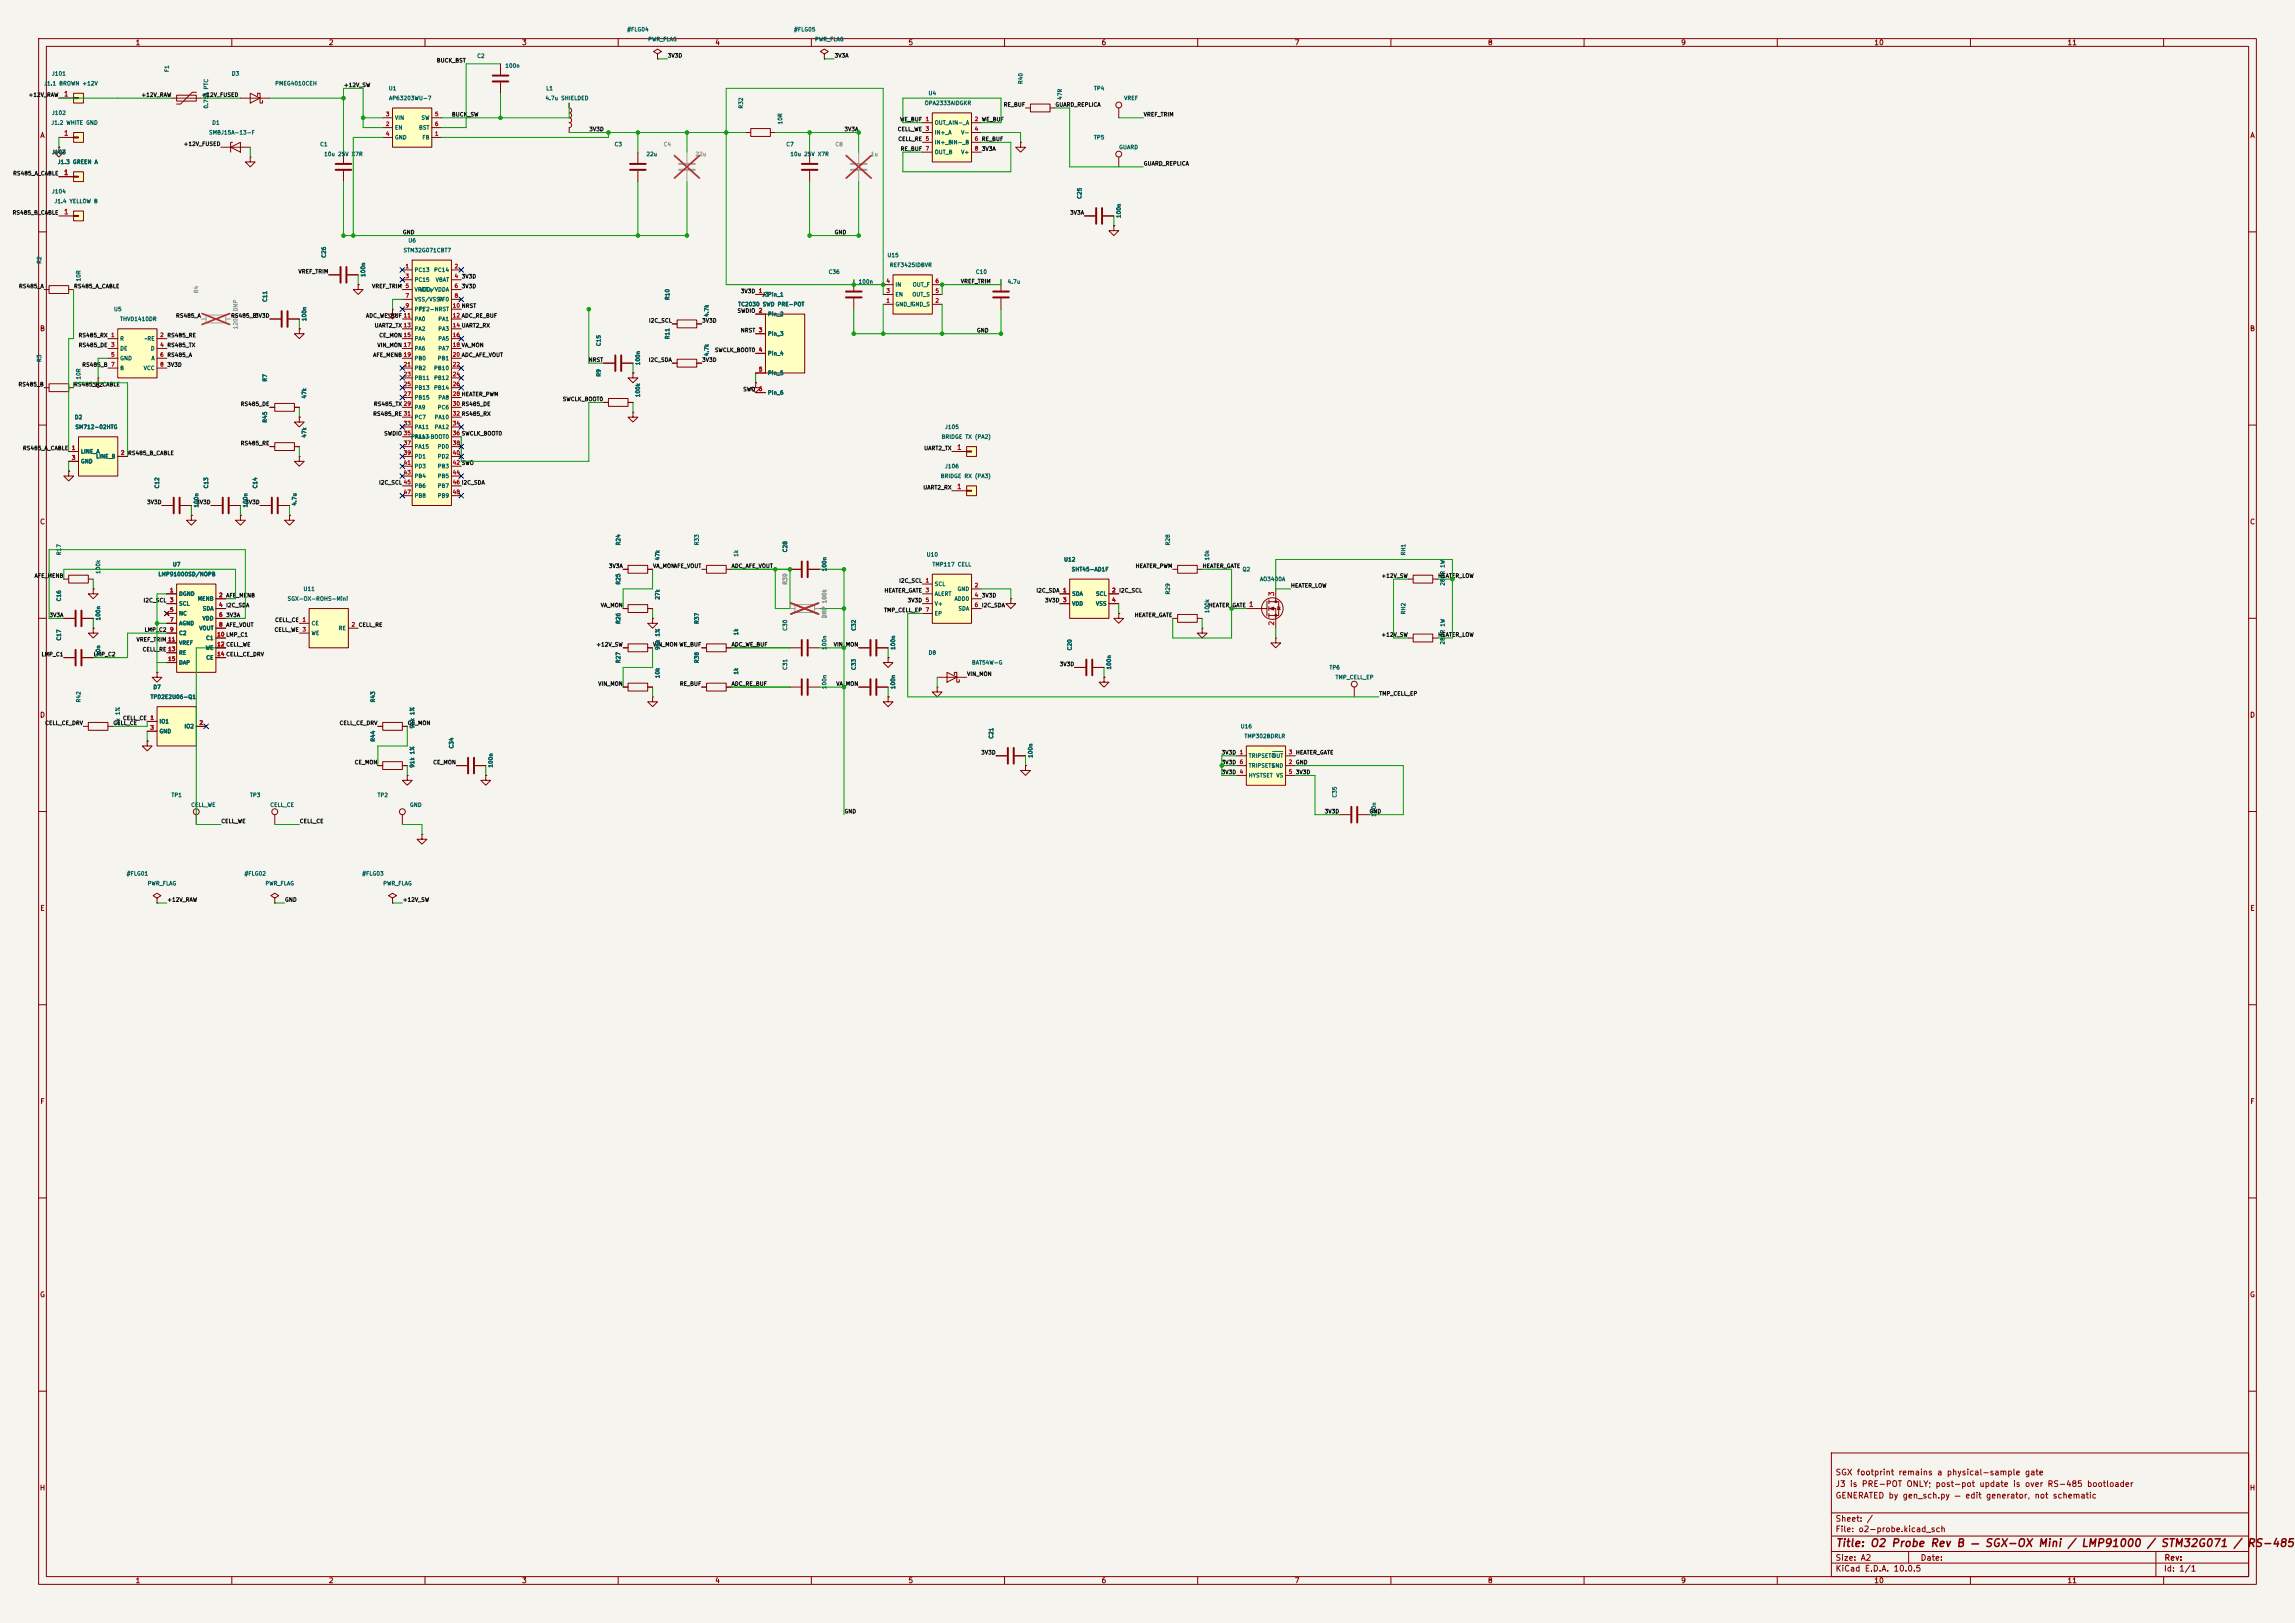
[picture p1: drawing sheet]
<svg xmlns="http://www.w3.org/2000/svg" width="594mm" height="420mm" viewBox="0 0 594 420" stroke-linecap="round" stroke-linejoin="round" font-family="sans-serif">
<defs><g id="words">
<text font-size="2" fill="#840000" x="475" y="400.8">Title: O2 Probe Rev B — SGX-OX Mini / LMP91000 / STM32G071 / RS-485</text>
<g font-size="1.5" fill="#840000">
<text x="475" y="382.1">SGX footprint remains a physical-sample gate</text>
<text x="475" y="388.1">GENERATED by gen_sch.py — edit generator, not schematic</text>
<text x="475" y="385.1">J3 is PRE-POT ONLY; post-pot update is over RS-485 bootloader</text>
<text x="475" y="394.1">Sheet: /</text>
<text x="475" y="396.8">File: o2-probe.kicad_sch</text>
<text x="475" y="407">KiCad E.D.A. 10.0.5</text>
<text x="475" y="404.2">Size: A2</text>
<text x="497" y="404.2">Date:</text>
<text x="560" y="407">Id: 1/1</text>
<text x="560.1" y="404.2">Rev:</text>
</g>
<g font-size="1.3" fill="#840000">
<text x="35" y="12">1</text>
<text x="85" y="12">2</text>
<text x="135" y="12">3</text>
<text x="185" y="12">4</text>
<text x="235" y="12">5</text>
<text x="285" y="12">6</text>
<text x="335" y="12">7</text>
<text x="385" y="12">8</text>
<text x="435" y="12">9</text>
<text x="485" y="12">10</text>
<text x="535" y="12">11</text>
<text x="10.3" y="36">A</text>
<text x="582.3" y="36">A</text>
<text x="10.2" y="86">B</text>
<text x="582.2" y="86">B</text>
<text x="10.2" y="136">C</text>
<text x="582.2" y="136">C</text>
<text x="10.2" y="186">D</text>
<text x="582.2" y="186">D</text>
<text x="10.3" y="236">E</text>
<text x="582.3" y="236">E</text>
<text x="10.3" y="286">F</text>
<text x="582.3" y="286">F</text>
<text x="10.2" y="336">G</text>
<text x="582.2" y="336">G</text>
<text x="10.2" y="386">H</text>
<text x="582.2" y="386">H</text>
<text x="35" y="410">1</text>
<text x="85" y="410">2</text>
<text x="135" y="410">3</text>
<text x="185" y="410">4</text>
<text x="235" y="410">5</text>
<text x="285" y="410">6</text>
<text x="335" y="410">7</text>
<text x="385" y="410">8</text>
<text x="435" y="410">9</text>
<text x="485" y="410">10</text>
<text x="535" y="410">11</text>
</g>
<g font-size="1.3" fill="#a90000">
<text x="16.4" y="25.3">1</text>
<text x="16.4" y="35.4">1</text>
<text x="16.4" y="45.6">1</text>
<text x="16.4" y="55.7">1</text>
<text x="247.6" y="116.7">1</text>
<text x="247.6" y="126.9">1</text>
<text x="330.1" y="154.4" transform="rotate(-90 330.1 154.4)">3</text>
<text x="323.1" y="157.3">1</text>
<text x="330.1" y="162" transform="rotate(-90 330.1 162)">2</text>
</g>
<g font-size="1" fill="#006464">
<text x="162.2" y="8.4">#FLG04</text>
<text x="167.6" y="10.9">PWR_FLAG</text>
<text x="205.4" y="8.4">#FLG05</text>
<text x="210.8" y="10.9">PWR_FLAG</text>
<text x="123.4" y="15.2">C2</text>
<text x="130.7" y="17.8">100n</text>
<text x="11.3" y="22.3">J1.1 BROWN +12V</text>
<text x="13.3" y="19.8">J101</text>
<text x="43.9" y="18.8" transform="rotate(-90 43.9 18.8)">F1</text>
<text x="59.9" y="19.8">D3</text>
<text x="71.1" y="22.3">PMEG4010CEH</text>
<text x="100.5" y="23.6">U1</text>
<text x="141.3" y="23.6">L1</text>
<text x="264.9" y="21.9" transform="rotate(-90 264.9 21.9)">R40</text>
<text x="283" y="23.6">TP4</text>
<text x="13.3" y="30">J102</text>
<text x="54.1" y="28.2" transform="rotate(-90 54.1 28.2)">0.75A PTC</text>
<text x="100.6" y="26.2">AP63203WU-7</text>
<text x="141.1" y="26.2">4.7u SHIELDED</text>
<text x="192.5" y="28.2" transform="rotate(-90 192.5 28.2)">R32</text>
<text x="239.2" y="27.4">OPA2333AIDGKR</text>
<text x="240.2" y="24.9">U4</text>
<text x="275.1" y="26" transform="rotate(-90 275.1 26)">47R</text>
<text x="290.8" y="26.2">VREF</text>
<text x="13.2" y="32.5">J1.2 WHITE GND</text>
<text x="54" y="35">SMBJ15A-13-F</text>
<text x="54.8" y="32.5">D1</text>
<text x="102.1" y="33.8">EN</text>
<text x="102.1" y="31.2">VIN</text>
<text x="108.3" y="33.8">BST</text>
<text x="109" y="31.2">SW</text>
<text x="202.7" y="32.3" transform="rotate(-90 202.7 32.3)">10R</text>
<text x="241.8" y="32.5">OUT_AIN-_A</text>
<text x="241.8" y="35">IN+_A</text>
<text x="248.7" y="35">V-</text>
<text x="13.3" y="40.1">J103</text>
<text x="82.7" y="38.1">C1</text>
<text x="83.8" y="40.6">10u 25V X7R</text>
<text x="102.1" y="36.3">GND</text>
<text x="109.2" y="36.3">FB</text>
<text x="158.9" y="38.1">C3</text>
<text x="167.2" y="40.6">22u</text>
<text x="203.4" y="38.1">C7</text>
<text x="204.4" y="40.6">10u 25V X7R</text>
<text x="241.8" y="37.6">IN+_BIN-_B</text>
<text x="241.8" y="40.1">OUT_B</text>
<text x="248.7" y="40.1">V+</text>
<text x="283" y="36.3">TP5</text>
<text x="289.5" y="38.9">GUARD</text>
<text x="14.8" y="42.7">J1.3 GREEN A</text>
<text x="13.3" y="50.3">J104</text>
<text x="14" y="52.8">J1.4 YELLOW B</text>
<text x="280.2" y="51.6" transform="rotate(-90 280.2 51.6)">C25</text>
<text x="290.3" y="56.5" transform="rotate(-90 290.3 56.5)">100n</text>
<text x="104.3" y="65.5">STM32G071CBT7</text>
<text x="105.6" y="63">U6</text>
<text x="10.9" y="68.4" transform="rotate(-90 10.9 68.4)">R2</text>
<text x="84.6" y="66.8" transform="rotate(-90 84.6 66.8)">C26</text>
<text x="94.7" y="71.8" transform="rotate(-90 94.7 71.8)">100n</text>
<text x="107.2" y="70.6">PC13</text>
<text x="112.2" y="70.6">PC14</text>
<text x="214.3" y="71.1">C36</text>
<text x="229.6" y="66.8">U15</text>
<text x="230.2" y="69.3">REF3425IDBVR</text>
<text x="252.4" y="71.1">C10</text>
<text x="21.1" y="72.9" transform="rotate(-90 21.1 72.9)">10R</text>
<text x="107.2" y="73.1">PC15</text>
<text x="107.2" y="75.7">VREF+</text>
<text x="108.5" y="75.7">VDD/VDDA</text>
<text x="112.7" y="73.1">VBAT</text>
<text x="173.5" y="77.8" transform="rotate(-90 173.5 77.8)">R10</text>
<text x="197.2" y="77">J3Pin_1</text>
<text x="222.1" y="73.7">100n</text>
<text x="231.6" y="77">EN</text>
<text x="231.6" y="74.4">IN</text>
<text x="236" y="77">OUT_S</text>
<text x="236.1" y="74.4">OUT_F</text>
<text x="260.7" y="73.7">4.7u</text>
<text x="29.4" y="80.8">U5</text>
<text x="31" y="83.3">THVD1410DR</text>
<text x="69.3" y="78.3" transform="rotate(-90 69.3 78.3)">C11</text>
<text x="79.5" y="83.2" transform="rotate(-90 79.5 83.2)">100n</text>
<text x="107.2" y="78.2">VSS/VSSA</text>
<text x="107.2" y="80.8">PF1</text>
<text x="107.2" y="83.3">PA0</text>
<text x="108.3" y="80.8">PF2-NRST</text>
<text x="113.3" y="78.2">PF0</text>
<text x="113.3" y="83.3">PA1</text>
<text x="183.6" y="82.1" transform="rotate(-90 183.6 82.1)">4.7k</text>
<text x="190.9" y="79.5">TC2030 SWD PRE-POT</text>
<text x="198.6" y="82">Pin_2</text>
<text x="231.6" y="79.5">GND_F</text>
<text x="235.8" y="79.5">GND_S</text>
<text x="31" y="88.4">R</text>
<text x="37.3" y="88.4">~RE</text>
<text x="107.2" y="85.8">PA2</text>
<text x="107.2" y="88.4">PA4</text>
<text x="113.3" y="85.8">PA3</text>
<text x="113.3" y="88.4">PA5</text>
<text x="155.7" y="89.7" transform="rotate(-90 155.7 89.7)">C15</text>
<text x="173.5" y="87.9" transform="rotate(-90 173.5 87.9)">R11</text>
<text x="198.6" y="87.1">Pin_3</text>
<text x="10.9" y="93.8" transform="rotate(-90 10.9 93.8)">R3</text>
<text x="31" y="90.9">DE</text>
<text x="31" y="93.5">GND</text>
<text x="38.9" y="90.9">D</text>
<text x="39.1" y="93.5">A</text>
<text x="107.2" y="90.9">PA6</text>
<text x="107.2" y="93.5">PB0</text>
<text x="113.2" y="93.5">PB1</text>
<text x="113.3" y="90.9">PA7</text>
<text x="165.9" y="94.6" transform="rotate(-90 165.9 94.6)">100n</text>
<text x="183.6" y="92.3" transform="rotate(-90 183.6 92.3)">4.7k</text>
<text x="198.6" y="92.2">Pin_4</text>
<text x="21.1" y="98.3" transform="rotate(-90 21.1 98.3)">10R</text>
<text x="31" y="96">B</text>
<text x="37.1" y="96">VCC</text>
<text x="69.3" y="98.9" transform="rotate(-90 69.3 98.9)">R7</text>
<text x="107.2" y="96">PB2</text>
<text x="107.2" y="98.5">PB11</text>
<text x="107.2" y="101.1">PB13</text>
<text x="112.2" y="96">PB10</text>
<text x="112.2" y="98.5">PB12</text>
<text x="112.2" y="101.1">PB14</text>
<text x="155.7" y="97.6" transform="rotate(-90 155.7 97.6)">R9</text>
<text x="198.6" y="97.3">Pin_5</text>
<text x="79.5" y="103.2" transform="rotate(-90 79.5 103.2)">47k</text>
<text x="107.2" y="103.6">PB15</text>
<text x="107.2" y="106.2">PA9</text>
<text x="113.2" y="106.2">PC6</text>
<text x="113.3" y="103.6">PA8</text>
<text x="165.9" y="102.9" transform="rotate(-90 165.9 102.9)">100k</text>
<text x="198.6" y="102.4">Pin_6</text>
<text x="19.2" y="108.7">D2</text>
<text x="19.4" y="111.2">SM712-02HTG</text>
<text x="69.3" y="109.5" transform="rotate(-90 69.3 109.5)">R45</text>
<text x="79.5" y="113.4" transform="rotate(-90 79.5 113.4)">47k</text>
<text x="106.3" y="113.8">PA14-BOOT0</text>
<text x="107.2" y="108.7">PC7</text>
<text x="107.2" y="111.2">PA11</text>
<text x="107.2" y="113.8">PA13</text>
<text x="112.4" y="108.7">PA10</text>
<text x="112.4" y="111.2">PA12</text>
<text x="243.6" y="113.8">BRIDGE TX (PA2)</text>
<text x="244.5" y="111.2">J105</text>
<text x="20.8" y="117.6">LINE_A</text>
<text x="24.8" y="118.9">LINE_B</text>
<text x="107.2" y="116.3">PA15</text>
<text x="107.2" y="118.9">PD1</text>
<text x="113.2" y="116.3">PD0</text>
<text x="113.2" y="118.9">PD2</text>
<text x="20.8" y="120.1">GND</text>
<text x="107.2" y="121.4">PD3</text>
<text x="107.2" y="123.9">PB4</text>
<text x="113.2" y="121.4">PB3</text>
<text x="113.2" y="123.9">PB5</text>
<text x="243.4" y="123.9">BRIDGE RX (PA3)</text>
<text x="244.5" y="121.4">J106</text>
<text x="41.4" y="126.5" transform="rotate(-90 41.4 126.5)">C12</text>
<text x="51.6" y="131.5" transform="rotate(-90 51.6 131.5)">100n</text>
<text x="54.1" y="126.5" transform="rotate(-90 54.1 126.5)">C13</text>
<text x="64.3" y="131.5" transform="rotate(-90 64.3 131.5)">100n</text>
<text x="66.8" y="126.5" transform="rotate(-90 66.8 126.5)">C14</text>
<text x="77" y="131" transform="rotate(-90 77 131)">4.7u</text>
<text x="107.2" y="126.5">PB6</text>
<text x="107.2" y="129">PB8</text>
<text x="113.2" y="126.5">PB7</text>
<text x="113.2" y="129">PB9</text>
<text x="16" y="143.8" transform="rotate(-90 16 143.8)">R17</text>
<text x="160.8" y="141.3" transform="rotate(-90 160.8 141.3)">R24</text>
<text x="181.1" y="141.3" transform="rotate(-90 181.1 141.3)">R33</text>
<text x="204" y="143" transform="rotate(-90 204 143)">C28</text>
<text x="303" y="141.3" transform="rotate(-90 303 141.3)">R28</text>
<text x="364" y="143.8" transform="rotate(-90 364 143.8)">RH1</text>
<text x="26.2" y="148.6" transform="rotate(-90 26.2 148.6)">100k</text>
<text x="40.9" y="149.3">LMP91000SD/NOPB</text>
<text x="44.6" y="146.8">U7</text>
<text x="170.9" y="145.1" transform="rotate(-90 170.9 145.1)">47k</text>
<text x="191.3" y="144.2" transform="rotate(-90 191.3 144.2)">1k</text>
<text x="214.1" y="148" transform="rotate(-90 214.1 148)">100n</text>
<text x="239.7" y="144.3">U10</text>
<text x="241.2" y="146.8">TMP117 CELL</text>
<text x="275.3" y="145.5">U12</text>
<text x="277.3" y="148.1">SHT45-AD1F</text>
<text x="313.2" y="145.1" transform="rotate(-90 313.2 145.1)">10k</text>
<text x="321.5" y="148.1">Q2</text>
<text x="16" y="155.7" transform="rotate(-90 16 155.7)">C16</text>
<text x="46.2" y="154.4">DGND</text>
<text x="51.1" y="155.7">MENB</text>
<text x="74.3" y="155.7">SGX-OX-ROHS-Mini</text>
<text x="78.4" y="153.2">U11</text>
<text x="160.8" y="151.4" transform="rotate(-90 160.8 151.4)">R25</text>
<text x="170.9" y="155.3" transform="rotate(-90 170.9 155.3)">27k</text>
<text x="241.8" y="151.9">SCL</text>
<text x="241.8" y="154.4">ALERT</text>
<text x="246.9" y="155.7">ADD0</text>
<text x="247.7" y="153.2">GND</text>
<text x="277.4" y="154.4">SDA</text>
<text x="283.5" y="154.4">SCL</text>
<text x="303" y="154" transform="rotate(-90 303 154)">R29</text>
<text x="326" y="150.6">AO3400A</text>
<text x="374.1" y="151.7" transform="rotate(-90 374.1 151.7)">280R 1W</text>
<text x="26.2" y="160.7" transform="rotate(-90 26.2 160.7)">100n</text>
<text x="46.2" y="157">SCL</text>
<text x="46.2" y="159.5">NC</text>
<text x="52.3" y="160.8">VDD</text>
<text x="52.4" y="158.2">SDA</text>
<text x="160.8" y="161.6" transform="rotate(-90 160.8 161.6)">R26</text>
<text x="181.1" y="161.6" transform="rotate(-90 181.1 161.6)">R37</text>
<text x="241.8" y="157">V+</text>
<text x="241.8" y="159.5">EP</text>
<text x="247.9" y="158.2">SDA</text>
<text x="277.4" y="157">VDD</text>
<text x="283.5" y="157">VSS</text>
<text x="313.2" y="158.8" transform="rotate(-90 313.2 158.8)">100k</text>
<text x="364" y="159.1" transform="rotate(-90 364 159.1)">RH2</text>
<text x="16" y="165.9" transform="rotate(-90 16 165.9)">C17</text>
<text x="46.2" y="162">AGND</text>
<text x="46.2" y="164.6">C2</text>
<text x="46.2" y="167.1">VREF</text>
<text x="51.5" y="163.3">VOUT</text>
<text x="53.2" y="165.9">C1</text>
<text x="80.5" y="162">CE</text>
<text x="80.5" y="164.6">WE</text>
<text x="87.6" y="163.3">RE</text>
<text x="191.3" y="164.5" transform="rotate(-90 191.3 164.5)">1k</text>
<text x="204" y="163.4" transform="rotate(-90 204 163.4)">C30</text>
<text x="221.7" y="163.4" transform="rotate(-90 221.7 163.4)">C32</text>
<text x="374.1" y="166.9" transform="rotate(-90 374.1 166.9)">280R 1W</text>
<text x="26.2" y="169.9" transform="rotate(-90 26.2 169.9)">10n</text>
<text x="46.2" y="169.7">RE</text>
<text x="46.2" y="172.2">DAP</text>
<text x="53.1" y="168.4">WE</text>
<text x="53.3" y="170.9">CE</text>
<text x="160.8" y="171.7" transform="rotate(-90 160.8 171.7)">R27</text>
<text x="170.9" y="168.3" transform="rotate(-90 170.9 168.3)">91k 1%</text>
<text x="181.1" y="171.7" transform="rotate(-90 181.1 171.7)">R38</text>
<text x="204" y="173.5" transform="rotate(-90 204 173.5)">C31</text>
<text x="214.1" y="168.3" transform="rotate(-90 214.1 168.3)">100n</text>
<text x="221.7" y="173.5" transform="rotate(-90 221.7 173.5)">C33</text>
<text x="231.9" y="168.3" transform="rotate(-90 231.9 168.3)">100n</text>
<text x="240.2" y="169.7">D8</text>
<text x="251.4" y="172.2">BAT54W-G</text>
<text x="277.6" y="168.4" transform="rotate(-90 277.6 168.4)">C20</text>
<text x="287.8" y="173.4" transform="rotate(-90 287.8 173.4)">100n</text>
<text x="344" y="173.5">TP6</text>
<text x="39.6" y="178.6">D7</text>
<text x="170.9" y="175.6" transform="rotate(-90 170.9 175.6)">10k</text>
<text x="191.3" y="174.7" transform="rotate(-90 191.3 174.7)">1k</text>
<text x="214.1" y="178.4" transform="rotate(-90 214.1 178.4)">100n</text>
<text x="231.9" y="178.4" transform="rotate(-90 231.9 178.4)">100n</text>
<text x="345.6" y="176">TMP_CELL_EP</text>
<text x="21.1" y="181.9" transform="rotate(-90 21.1 181.9)">R42</text>
<text x="38.9" y="181.1">TPD2E2U06-Q1</text>
<text x="97.3" y="181.9" transform="rotate(-90 97.3 181.9)">R43</text>
<text x="31.2" y="187.7" transform="rotate(-90 31.2 187.7)">1k 1%</text>
<text x="41.1" y="187.4">IO1</text>
<text x="41.1" y="190">GND</text>
<text x="47.6" y="188.7">IO2</text>
<text x="107.4" y="188.6" transform="rotate(-90 107.4 188.6)">91k 1%</text>
<text x="257.3" y="191.3" transform="rotate(-90 257.3 191.3)">C21</text>
<text x="321" y="188.7">U16</text>
<text x="322" y="191.3">TMP302BDRLR</text>
<text x="97.3" y="192.1" transform="rotate(-90 97.3 192.1)">R44</text>
<text x="117.6" y="193.8" transform="rotate(-90 117.6 193.8)">C34</text>
<text x="267.5" y="196.2" transform="rotate(-90 267.5 196.2)">100n</text>
<text x="323.1" y="196.3">TRIPSET0</text>
<text x="329.2" y="196.3">OUT</text>
<text x="107.4" y="198.8" transform="rotate(-90 107.4 198.8)">91k 1%</text>
<text x="127.8" y="198.8" transform="rotate(-90 127.8 198.8)">100n</text>
<text x="323.1" y="201.4">HYSTSET</text>
<text x="323.1" y="198.9">TRIPSET1</text>
<text x="329" y="198.9">GND</text>
<text x="330.2" y="201.4">VS</text>
<text x="44.3" y="206.5">TP1</text>
<text x="49.4" y="209">CELL_WE</text>
<text x="64.6" y="206.5">TP3</text>
<text x="69.8" y="209">CELL_CE</text>
<text x="97.6" y="206.5">TP2</text>
<text x="106" y="209">GND</text>
<text x="346.2" y="206.5" transform="rotate(-90 346.2 206.5)">C35</text>
<text x="356.4" y="211.5" transform="rotate(-90 356.4 211.5)">100n</text>
<text x="32.7" y="226.8">#FLG01</text>
<text x="63.2" y="226.8">#FLG02</text>
<text x="93.6" y="226.8">#FLG03</text>
<text x="38.1" y="229.4">PWR_FLAG</text>
<text x="68.6" y="229.4">PWR_FLAG</text>
<text x="99.1" y="229.4">PWR_FLAG</text>
</g>
<g font-size="1" fill="#0f0f0f">
<text x="112.9" y="16.4">BUCK_BST</text>
<text x="172.7" y="15.1">3V3D</text>
<text x="215.9" y="15.1">3V3A</text>
<text x="88.9" y="22.8">+12V_SW</text>
<text x="7.3" y="25.3">+12V_RAW</text>
<text x="36.5" y="25.3">+12V_RAW</text>
<text x="52.1" y="25.3">+12V_FUSED</text>
<text x="259.7" y="27.8">RE_BUF</text>
<text x="273.1" y="27.8">GUARD_REPLICA</text>
<text x="116.8" y="30.4">BUCK_SW</text>
<text x="152.4" y="34.2">3V3D</text>
<text x="218.4" y="34.2">3V3A</text>
<text x="232.2" y="34.2">CELL_WE</text>
<text x="232.8" y="31.6">WE_BUF</text>
<text x="254" y="31.6">WE_BUF</text>
<text x="295.9" y="30.4">VREF_TRIM</text>
<text x="47.4" y="38">+12V_FUSED</text>
<text x="232.4" y="36.7">CELL_RE</text>
<text x="233" y="39.3">RE_BUF</text>
<text x="254" y="39.3">3V3A</text>
<text x="254" y="36.7">RE_BUF</text>
<text x="3.3" y="45.6">RS485_A_CABLE</text>
<text x="295.9" y="43.1">GUARD_REPLICA</text>
<text x="3.1" y="55.8">RS485_B_CABLE</text>
<text x="276.9" y="55.8">3V3A</text>
<text x="104.1" y="60.9">GND</text>
<text x="215.9" y="60.9">GND</text>
<text x="77.1" y="71">VREF_TRIM</text>
<text x="4.8" y="74.8">RS485_A</text>
<text x="19.1" y="74.8">RS485_A_CABLE</text>
<text x="96.2" y="74.8">VREF_TRIM</text>
<text x="119.4" y="74.8">3V3D</text>
<text x="119.4" y="72.3">3V3D</text>
<text x="191.6" y="76.1">3V3D</text>
<text x="248.6" y="73.6">VREF_TRIM</text>
<text x="45.4" y="82.4">RS485_A</text>
<text x="59.7" y="82.4">RS485_B</text>
<text x="65.9" y="82.4">3V3D</text>
<text x="94.6" y="82.4">ADC_WE_BUF 11</text>
<text x="167.8" y="83.7">I2C_SCL</text>
<text x="181.6" y="83.7">3V3D</text>
<text x="190.8" y="81.2">SWDIO</text>
<text x="20.2" y="87.5">RS485_RX</text>
<text x="43.2" y="87.5">RS485_RE</text>
<text x="96.8" y="85">UART2_TX 13</text>
<text x="98" y="87.5">CE_MON 15</text>
<text x="191.6" y="86.3">NRST</text>
<text x="252.7" y="86.3">GND</text>
<text x="20.3" y="90.1">RS485_DE</text>
<text x="21.2" y="95.1">RS485_B</text>
<text x="43.2" y="95.1">3V3D</text>
<text x="43.2" y="90.1">RS485_TX</text>
<text x="43.2" y="92.6">RS485_A</text>
<text x="96.5" y="92.6">AFE_MENB 19</text>
<text x="97.6" y="90.1">VIN_MON 17</text>
<text x="152.2" y="93.9">NRST</text>
<text x="167.8" y="93.9">I2C_SDA</text>
<text x="181.6" y="93.9">3V3D</text>
<text x="184.9" y="91.3">SWCLK_BOOT0</text>
<text x="4.7" y="100.2">RS485_B</text>
<text x="19.1" y="100.2">RS485_B_CABLE</text>
<text x="192.2" y="101.5">SWO</text>
<text x="62.2" y="105.3">RS485_DE</text>
<text x="96.5" y="107.8">RS485_RE 31</text>
<text x="96.7" y="105.3">RS485_TX 29</text>
<text x="145.5" y="104">SWCLK_BOOT0</text>
<text x="99.3" y="112.9">SWDIO 35</text>
<text x="5.8" y="116.7">RS485_A_CABLE</text>
<text x="33" y="118">RS485_B_CABLE</text>
<text x="62.2" y="115.5">RS485_RE</text>
<text x="239.1" y="116.7">UART2_TX</text>
<text x="98" y="125.6">I2C_SCL 45</text>
<text x="37.9" y="130.7">3V3D</text>
<text x="50.6" y="130.7">3V3D</text>
<text x="63.3" y="130.7">3V3D</text>
<text x="238.8" y="126.9">UART2_RX</text>
<text x="8.8" y="149.8">AFE_MENB</text>
<text x="157.5" y="147.2">3V3A</text>
<text x="168.9" y="147.2">VA_MON</text>
<text x="174.3" y="147.2">AFE_VOUT</text>
<text x="189.2" y="147.2">ADC_AFE_VOUT</text>
<text x="293.8" y="147.2">HEATER_PWM</text>
<text x="311.2" y="147.2">HEATER_GATE</text>
<text x="357.4" y="149.8">+12V_SW</text>
<text x="372.1" y="149.8">HEATER_LOW</text>
<text x="58.4" y="154.8">AFE_MENB</text>
<text x="228.8" y="153.6">HEATER_GATE</text>
<text x="232.6" y="151">I2C_SCL</text>
<text x="254" y="154.8">3V3D</text>
<text x="268.1" y="153.6">I2C_SDA</text>
<text x="289.6" y="153.6">I2C_SCL</text>
<text x="334" y="152.3">HEATER_LOW</text>
<text x="12.7" y="159.9">3V3A</text>
<text x="37" y="156.1">I2C_SCL</text>
<text x="58.4" y="157.4">I2C_SDA</text>
<text x="58.4" y="159.9">3V3A</text>
<text x="71.1" y="161.2">CELL_CE</text>
<text x="155.4" y="157.4">VA_MON</text>
<text x="228.7" y="158.6">TMP_CELL_EP</text>
<text x="234.8" y="156.1">3V3D</text>
<text x="254" y="157.4">I2C_SDA</text>
<text x="270.4" y="156.1">3V3D</text>
<text x="293.6" y="159.9">HEATER_GATE</text>
<text x="312.6" y="157.4">HEATER_GATE</text>
<text x="35.2" y="166.3">VREF_TRIM 11</text>
<text x="37.3" y="163.7">LMP_C2</text>
<text x="58.4" y="162.5">AFE_VOUT</text>
<text x="70.9" y="163.7">CELL_WE</text>
<text x="92.7" y="162.5">CELL_RE</text>
<text x="154.2" y="167.5">+12V_SW</text>
<text x="168.9" y="167.5">VIN_MON WE_BUF</text>
<text x="189.2" y="167.5">ADC_WE_BUF</text>
<text x="215.7" y="167.5">VIN_MON</text>
<text x="357.4" y="165">+12V_SW</text>
<text x="372.1" y="165">HEATER_LOW</text>
<text x="10.6" y="170.1">LMP_C1</text>
<text x="24.1" y="170.1">LMP_C2</text>
<text x="36.8" y="168.8">CELL_RE 13</text>
<text x="274.2" y="172.6">3V3D</text>
<text x="154.7" y="177.7">VIN_MON</text>
<text x="175.8" y="177.7">RE_BUF</text>
<text x="189.2" y="177.7">ADC_RE_BUF</text>
<text x="216.3" y="177.7">VA_MON</text>
<text x="250.2" y="175.2">VIN_MON</text>
<text x="356.9" y="180.2">TMP_CELL_EP</text>
<text x="11.6" y="187.9">CELL_CE_DRV</text>
<text x="29.2" y="187.9">CELL_CE</text>
<text x="31.7" y="186.6">CELL_CE</text>
<text x="87.8" y="187.9">CELL_CE_DRV</text>
<text x="105.4" y="187.9">CE_MON</text>
<text x="253.8" y="195.5">3V3D</text>
<text x="316.1" y="195.5">3V3D</text>
<text x="335.3" y="195.5">HEATER_GATE</text>
<text x="91.7" y="198">CE_MON</text>
<text x="112" y="198">CE_MON</text>
<text x="316.1" y="198">3V3D</text>
<text x="316.1" y="200.6">3V3D</text>
<text x="335.3" y="200.6">3V3D</text>
<text x="335.3" y="198">GND</text>
<text x="57.2" y="213.3">CELL_WE</text>
<text x="77.5" y="213.3">CELL_CE</text>
<text x="218.4" y="210.7">GND</text>
<text x="342.7" y="210.7">3V3D</text>
<text x="354.3" y="210.7">GND</text>
<text x="43.2" y="233.6">+12V_RAW</text>
<text x="73.7" y="233.6">GND</text>
<text x="104.1" y="233.6">+12V_SW</text>
</g>
<g font-size="1" fill="#a90000">
<text x="99.8" y="32.8">2</text>
<text x="99.8" y="30.3">3</text>
<text x="99.8" y="35.4">4</text>
<text x="112.5" y="35.4">1</text>
<text x="112.5" y="30.3">5</text>
<text x="112.5" y="32.8">6</text>
<text x="239.5" y="31.6">1</text>
<text x="239.5" y="34.1">3</text>
<text x="252.2" y="31.6">2</text>
<text x="252.2" y="34.1">4</text>
<text x="239.5" y="36.6">5</text>
<text x="239.5" y="39.2">7</text>
<text x="252.2" y="36.6">6</text>
<text x="252.2" y="39.2">8</text>
<text x="104.8" y="69.7">1</text>
<text x="117.5" y="69.7">2</text>
<text x="104.8" y="72.2">3</text>
<text x="104.8" y="74.7">5</text>
<text x="104.8" y="77.3">7</text>
<text x="117.5" y="72.2">4</text>
<text x="117.5" y="74.7">6</text>
<text x="117.5" y="77.3">8</text>
<text x="196.3" y="76">1</text>
<text x="229.3" y="76">3</text>
<text x="229.3" y="73.5">4</text>
<text x="242" y="76">5</text>
<text x="242" y="73.5">6</text>
<text x="104.8" y="79.8">9</text>
<text x="117.1" y="79.8">10 NRST</text>
<text x="117.1" y="82.4">12 ADC_RE_BUF</text>
<text x="196.3" y="81.1">2</text>
<text x="229.3" y="78.6">1</text>
<text x="242" y="78.6">2</text>
<text x="28.6" y="87.4">1</text>
<text x="28.6" y="90">3</text>
<text x="41.3" y="87.4">2</text>
<text x="41.3" y="90">4</text>
<text x="117.1" y="84.9">14 UART2_RX</text>
<text x="117.1" y="87.4">16</text>
<text x="117.1" y="90">18 VA_MON</text>
<text x="196.3" y="86.2">3</text>
<text x="28.6" y="92.5">5</text>
<text x="28.6" y="95.1">7</text>
<text x="41.3" y="92.5">6</text>
<text x="41.3" y="95.1">8</text>
<text x="104.4" y="95.1">21</text>
<text x="117.1" y="92.5">20 ADC_AFE_VOUT</text>
<text x="117.1" y="95.1">22</text>
<text x="196.3" y="91.3">4</text>
<text x="104.4" y="97.6">23</text>
<text x="104.4" y="100.1">25</text>
<text x="117.1" y="97.6">24</text>
<text x="117.1" y="100.1">26</text>
<text x="196.3" y="96.3">5</text>
<text x="196.3" y="101.4">6</text>
<text x="104.4" y="102.7">27</text>
<text x="117.1" y="102.7">28 HEATER_PWM</text>
<text x="117.1" y="105.2">30 RS485_DE</text>
<text x="117.1" y="107.8">32 RS485_RX</text>
<text x="104.4" y="110.3">33</text>
<text x="117.1" y="110.3">34</text>
<text x="117.1" y="112.8">36 SWCLK_BOOT0</text>
<text x="18.5" y="116.7">1</text>
<text x="18.5" y="119.2">3</text>
<text x="31.2" y="117.9">2</text>
<text x="104.4" y="115.4">37</text>
<text x="104.4" y="117.9">39</text>
<text x="117.1" y="115.4">38</text>
<text x="117.1" y="117.9">40</text>
<text x="104.4" y="120.5">41</text>
<text x="104.4" y="123">43</text>
<text x="117.1" y="120.5">42 SWO</text>
<text x="117.1" y="123">44</text>
<text x="117.1" y="125.5">46 I2C_SDA</text>
<text x="104.4" y="128.1">47</text>
<text x="117.1" y="128.1">48</text>
<text x="43.9" y="153.5">1</text>
<text x="56.6" y="154.8">2</text>
<text x="239.5" y="150.9">1</text>
<text x="239.5" y="153.5">3</text>
<text x="252.2" y="152.2">2</text>
<text x="252.2" y="154.8">4</text>
<text x="275" y="153.5">1</text>
<text x="287.7" y="153.5">2</text>
<text x="43.9" y="156">3</text>
<text x="43.9" y="158.6">5</text>
<text x="43.9" y="161.1">7</text>
<text x="56.6" y="157.3">4</text>
<text x="56.6" y="159.8">6</text>
<text x="78.2" y="161.1">1</text>
<text x="239.5" y="156">5</text>
<text x="239.5" y="158.6">7</text>
<text x="252.2" y="157.3">6</text>
<text x="275" y="156">3</text>
<text x="287.7" y="156">4</text>
<text x="43.4" y="166.2">11</text>
<text x="43.9" y="163.6">9</text>
<text x="56.1" y="164.9">10 LMP_C1</text>
<text x="56.1" y="167.5">12 CELL_WE</text>
<text x="56.1" y="164.9">10</text>
<text x="56.1" y="167.5">12</text>
<text x="56.6" y="162.4">8</text>
<text x="78.2" y="163.6">3</text>
<text x="90.9" y="162.4">2</text>
<text x="43.4" y="171.3">15</text>
<text x="43.4" y="168.7">13</text>
<text x="56.1" y="170">14 CELL_CE_DRV</text>
<text x="56.1" y="170">14</text>
<text x="38.8" y="186.5">1</text>
<text x="38.8" y="189">3</text>
<text x="51.5" y="187.8">2</text>
<text x="320.7" y="195.4">1</text>
<text x="320.7" y="197.9">6</text>
<text x="333.4" y="197.9">2</text>
<text x="333.4" y="195.4">3</text>
<text x="320.7" y="200.5">4</text>
<text x="333.4" y="200.5">5</text>
</g>
<g font-size="1" fill="#939391">
<text x="171.6" y="38.1">C4</text>
<text x="179.9" y="40.6">22u</text>
<text x="216.1" y="38.1">C8</text>
<text x="225.3" y="40.6">1u</text>
<text x="51.6" y="76" transform="rotate(-90 51.6 76)">R4</text>
<text x="61.7" y="85.3" transform="rotate(-90 61.7 85.3)">120R DNP</text>
<text x="204" y="151.4" transform="rotate(-90 204 151.4)">R39</text>
<text x="214.1" y="160.1" transform="rotate(-90 214.1 160.1)">DNP 100k</text>
</g>
</g></defs>
<path d="M0 0h594v420h-594z" fill="#f5f4ef" stroke="#f5f4ef" stroke-width=".26"/>
<g fill="none" stroke="#840000" stroke-width=".26">
<path d="M10 10h574v400h-574zM12 12h570v396h-570zM60 10v2M110 10v2M160 10v2M210 10v2M260 10v2M310 10v2M360 10v2M410 10v2M460 10v2M510 10v2"/>
<path d="M560 10v2M10 60h2M582 60h2M10 110h2M582 110h2M304.8 159h5.1v2h-5.1zM10 160h2M303.5 160h1.3M309.9 160h1.2M582 160h2M10 210h2M582 210h2"/>
<path d="M10 260h2M582 260h2M10 310h2M582 310h2M10 360h2M474 376h108v32h-108zM582 360h2M474 397.5h108M474 391.5h108M60 408v2M110 408v2M160 408v2"/>
<path d="M210 408v2M260 408v2M310 408v2M360 408v2M410 408v2M460 408v2M474 404.5h108M474 401.5h108M494 401.5v3M510 408v2M558 401.5v6.5M560 408v2"/>
</g>
<path d="M19 24.1h2.6v2.6h-2.6z" fill="#ffffc2"/>
<g fill="none" stroke="#840000" stroke-width=".26">
<path d="M15.2 25.4h3.8M19 24.1h2.6v2.6h-2.6zM19 25.3h1.3v.2h-1.3zM322.6 157.5h5.3M327.9 155.6v3.8M328.4 155.7h2.6v3.6h-2.6M328.4 157.5h1.8v5.1M328.4 155.2v1M328.4 157v1M328.4 158.8v1M330.2 152.4v3.3M330.6 157.1h.7"/>
<path d="M331 157.1l.3 .6h-.7zM364.5 149.9h1.3M365.8 148.8h5v2.1h-5zM370.8 149.9h1.3M364.5 165.1h1.3M365.8 164.1h5v2h-5zM370.8 165.1h1.3"/>
<circle cx="329.3" cy="157.5" r="2.79"/>
</g>
<path d="M52.1 82.6h1.2M53.3 81.5h5.1v2.1h-5.1zM58.4 82.6h1.3" fill="none" stroke="#9c9b98" stroke-width=".26"/>
<path d="M52.3 81.1l7.2 2.9M59.5 81.1l-7.2 2.9" fill="none" stroke="#e12e31" stroke-width=".46"/>
<g fill="#840000" stroke="#840000" stroke-width=".26">
<path d="M328.7 157.5l1-.4v.8z"/>
<circle cx="330.2" cy="155.7" r=".25"/>
<circle cx="330.2" cy="159.3" r=".25"/>
</g>
<path d="M276.9 149.9h10.1v10.1h-10.1z" fill="#ffffc2"/>
<g fill="none" stroke="#840000" stroke-width=".26">
<path d="M261.6 154.9v1.3h1.3l-1.3 1.3-1.3-1.3h1.3M261.6 154.9h.1M274.3 153.7h2.6M274.3 156.2h2.6M276.9 149.9h10.1v10.1h-10.1zM287 153.7h2.6M287 156.2h2.6M289.6 158.8v1.2h1.2l-1.2 1.3-1.3-1.3h1.3M289.6 158.8h.1M242.6 177.8v1.3h1.2l-1.2 1.2-1.3-1.2h1.3M242.6 177.8h.1M242.6 175.3h7.6"/>
<path d="M245.1 174l2.5 1.3-2.5 1.2zM247 174.6v-.6h.6v2.5h.7v-.6M278.1 172.7h2.8M283 172.7h2.7M285.7 175.3v1.2h1.3l-1.3 1.3-1.2-1.3h1.2M285.7 175.3h.1M257.8 195.6h2.8M262.6 195.6h2.8M265.4 198.1v1.3h1.3l-1.3 1.3-1.2-1.3h1.2M265.4 198.1h.1"/>
</g>
<path d="M281.2 170.7v4.1M282.7 170.7v4.1M260.9 193.5v4.1M262.4 193.5v4.1" fill="none" stroke="#840000" stroke-width=".51"/>
<path d="M241.3 148.6h10.2v12.7h-10.2z" fill="#ffffc2"/>
<path d="M238.8 151.1h2.5M238.8 153.7h2.5M238.8 156.2h2.5M238.8 158.8h2.5M241.3 148.6h10.2v12.7h-10.2zM251.5 152.4h2.5M251.5 154.9h2.5M251.5 157.5h2.5" fill="none" stroke="#840000" stroke-width=".26"/>
<path d="M250.2 115.6h2.5v2.5h-2.5z" fill="#ffffc2"/>
<path d="M246.4 116.8h3.8M250.2 115.6h2.5v2.5h-2.5zM250.2 116.7h1.3v.3h-1.3z" fill="none" stroke="#840000" stroke-width=".26"/>
<path d="M250.2 125.7h2.5v2.6h-2.5z" fill="#ffffc2"/>
<g fill="none" stroke="#840000" stroke-width=".26">
<path d="M246.4 127h3.8M250.2 125.7h2.5v2.6h-2.5zM250.2 126.9h1.3v.2h-1.3zM181.6 147.3h1.3M182.9 146.3h5.1v2h-5.1zM188 147.3h1.2M204.5 147.3h2.8M209.3 147.3h2.8M40.6 174v1.3h1.3l-1.3 1.2-1.2-1.2h1.2M40.6 174h.1M181.6 167.6h1.3M181.6 177.8h1.3"/>
<path d="M182.9 166.6h5.1v2.1h-5.1zM182.9 176.8h5.1v2h-5.1zM188 167.6h1.2M188 177.8h1.2"/>
</g>
<path d="M207.5 145.3v4.1M209 145.3v4.1" fill="none" stroke="#840000" stroke-width=".51"/>
<path d="M198.1 81.3h10.2v15.2h-10.2z" fill="#ffffc2"/>
<path d="M195.6 76.2h2.5M195.6 99.1v1.2h1.2l-1.2 1.3-1.3-1.3h1.3M195.6 99.1h.1M195.6 81.3h2.5M195.6 86.4h2.5M195.6 91.4h2.5M195.6 96.5h2.5M198.1 81.3h10.2v15.2h-10.2zM195.6 101.6h2.5" fill="none" stroke="#840000" stroke-width=".26"/>
<path d="M45.7 151.1h10.2v22.9h-10.2z" fill="#ffffc2"/>
<g fill="none" stroke="#840000" stroke-width=".26">
<path d="M42.8 158.4l.8 .7M43.2 153.7h2.5M43.2 156.2h2.5M43.2 158.8h2.5M43.6 158.4l-.8 .7M45.7 151.1h10.2v22.9h-10.2zM55.9 154.9h2.5M55.9 157.5h2.5M43.2 161.3h2.5M43.2 163.8h2.5M43.2 166.4h2.5M43.2 168.9h2.5"/>
<path d="M43.2 171.5h2.5M55.9 160h2.5M55.9 162.6h2.5M55.9 165.1h2.5M55.9 167.6h2.5M55.9 170.2h2.5M350.5 177.8v2.5M346.7 210.8h2.8M351.5 210.8h2.8"/>
<circle cx="350.5" cy="177" r=".76"/>
</g>
<path d="M349.8 208.8v4.1M351.3 208.8v4.1" fill="none" stroke="#840000" stroke-width=".51"/>
<path d="M322.6 193h10.1v10.2h-10.1z" fill="#ffffc2"/>
<path d="M311.1 162.6v1.2h1.3l-1.3 1.3-1.2-1.3h1.2M311.1 162.6h.1M330.2 165.1v1.3h1.3l-1.3 1.2-1.3-1.2h1.3M330.2 165.1h.1M320 195.6h2.6M320 198.1h2.6M322.6 193h10.1v10.2h-10.1zM332.7 195.6h2.6M332.7 198.1h2.6M320 200.7h2.6M332.7 200.7h2.6" fill="none" stroke="#840000" stroke-width=".26"/>
<path d="M329.4 194.4h2.6" fill="none" stroke="#006464" stroke-width=".26"/>
<path d="M241.3 29.2h10.2v12.7h-10.2z" fill="#ffffc2"/>
<g fill="none" stroke="#840000" stroke-width=".26">
<path d="M238.8 31.8h2.5M238.8 34.3h2.5M238.8 36.8h2.5M238.8 39.4h2.5M241.3 29.2h10.2v12.7h-10.2zM251.5 31.8h2.5M251.5 34.3h2.5M251.5 36.8h2.5M251.5 39.4h2.5M264.2 36.8v1.3h1.2l-1.2 1.3-1.3-1.3h1.3M264.2 36.8h.1M265.4 27.9h1.3"/>
<path d="M266.7 26.9h5.1v2.1h-5.1zM271.8 27.9h1.2M289.6 27.9v2.6M280.7 55.9h2.8M285.5 55.9h2.8M288.3 58.4v1.3h1.3l-1.3 1.3-1.3-1.3h1.3M288.3 58.4h.1M289.6 40.6v2.6M16.5 149.9h1.3M17.8 148.8h5.1v2.1h-5.1zM22.9 149.9h1.2M24.1 152.4v1.3h1.3l-1.3 1.2-1.2-1.2h1.2"/>
<path d="M24.1 152.4h.1M16.5 160h2.8M21.3 160h2.8"/>
<circle cx="289.6" cy="27.2" r=".76"/>
<circle cx="289.6" cy="39.9" r=".76"/>
</g>
<path d="M283.7 53.8v4.1M285.2 53.8v4.1M19.6 158v4.1M21.1 158v4.1" fill="none" stroke="#840000" stroke-width=".51"/>
<path d="M231.1 71.1h10.2v10.2h-10.2z" fill="#ffffc2"/>
<g fill="none" stroke="#840000" stroke-width=".26">
<path d="M170.2 14l1-.7-1-.6-1 .6 1 .7v1.2M170.2 15.2h.1M213.4 14l1-.7-1-.6-1.1 .6 1.1 .7v1.2M213.4 15.2h.1M193 34.3h1.3M194.3 33.3h5.1v2h-5.1zM199.4 34.3h1.3M209.5 39.4v2.8M209.5 44.2v2.8M221 72.4v2.8M221 77.2v2.8M228.6 78.7h2.5"/>
<path d="M228.6 76.2h2.5M228.6 73.7h2.5M231.1 71.1h10.2v10.2h-10.2zM241.3 78.7h2.5M241.3 76.2h2.5M241.3 73.7h2.5M259.1 72.4v2.8M259.1 77.2v2.8M174 94h1.3M174 83.8h1.3M175.3 93h5v2h-5zM175.3 82.8h5v2h-5z"/>
<path d="M180.3 94h1.3M180.3 83.8h1.3M69.8 105.4h1.3M69.8 115.6h1.3M71.1 104.4h5.1v2h-5.1zM71.1 114.6h5.1v2h-5.1zM76.2 105.4h1.3M76.2 115.6h1.3M77.5 108v1.2h1.2l-1.2 1.3-1.3-1.3h1.3M77.5 108h.1M16.5 170.2h2.8M21.3 170.2h2.8"/>
<path d="M24.1 162.6v1.2h1.3l-1.3 1.3-1.2-1.3h1.2M24.1 162.6h.1M204.5 167.6h2.8M204.5 177.8h2.8M209.3 167.6h2.8M209.3 177.8h2.8M222.2 167.6h2.8M222.2 177.8h2.8M227.1 167.6h2.8M227.1 177.8h2.8M229.9 170.2v1.3h1.2l-1.2 1.2-1.3-1.2h1.3M229.9 170.2h.1"/>
<path d="M21.6 188h1.3M22.9 186.9h5v2.1h-5zM27.9 188h1.3M229.9 180.3v1.3h1.2l-1.2 1.3-1.3-1.3h1.3M229.9 180.3h.1"/>
</g>
<g fill="none" stroke="#840000" stroke-width=".51">
<path d="M207.5 42.4h4.1M207.5 43.9h4.1M218.9 75.4h4.1M218.9 77h4.1M257 75.4h4.1M257 77h4.1M19.6 168.1v4.1M21.1 168.1v4.1M207.5 165.6v4.1M207.5 175.8v4M209 165.6v4.1M209 175.8v4"/>
<path d="M225.3 165.6v4.1M225.3 175.8v4M226.8 165.6v4.1M226.8 175.8v4"/>
</g>
<path d="M175.8 42.4h4M175.8 43.9h4M220.2 42.4h4.1M220.2 43.9h4.1" fill="none" stroke="#9c9b98" stroke-width=".51"/>
<path d="M177.8 39.4v2.8M222.2 39.4v2.8M177.8 44.2v2.8M222.2 44.2v2.8M204.5 157.5h1.2M205.7 156.5h5.1v2h-5.1zM210.8 157.5h1.3" fill="none" stroke="#9c9b98" stroke-width=".26"/>
<path d="M174.6 40.3l6.4 5.8M181 40.3l-6.4 5.8M219 40.3l6.5 5.8M225.5 40.3l-6.5 5.8M204.7 156.1l7.2 2.8M211.9 156.1l-7.2 2.8" fill="none" stroke="#e12e31" stroke-width=".46"/>
<path d="M101.6 27.9h10.2v10.2h-10.2z" fill="#ffffc2"/>
<path d="M99.1 35.6h2.5M99.1 33h2.5M99.1 30.5h2.5M101.6 27.9h10.2v10.2h-10.2zM111.8 35.6h2.5M111.8 33h2.5M111.8 30.5h2.5" fill="none" stroke="#840000" stroke-width=".26"/>
<path d="M106.7 67.3h10.1v63.5h-10.1z" fill="#ffffc2"/>
<g fill="none" stroke="#840000" stroke-width=".26">
<path d="M129.5 16.5v2.8M57.1 38.1h7.7M59.7 38.1l2.5-1.3v2.6zM60.2 36.8h-.5v2.6M129.5 21.3v2.8M147.3 26.7v1.2l.5 .2 .1 .5-.1 .4-.5 .2 .5 .2 .1 .4-.1 .5-.5 .2 .5 .2 .1 .4-.1 .5-.5 .1 .5 .2 .1 .5-.1 .4-.5 .2v1.3M165.1 39.4v2.8M165.1 44.2v2.8M85.1 71.1h2.8M89.9 71.1h2.8M92.7 73.7v1.2h1.3l-1.3 1.3-1.3-1.3h1.3M92.7 73.7h.1"/>
<path d="M104.1 69.9h2.6M104.1 72.4h2.6M104.1 74.9h2.6M104.1 77.5h2.6M106.7 67.3h10.1v63.5h-10.1zM116.8 69.9h2.6M116.8 72.4h2.6M116.8 74.9h2.6M116.8 77.5h2.6M69.8 82.6h2.8M74.7 82.6h2.8M77.5 85.1v1.3h1.2l-1.2 1.2-1.3-1.2h1.3"/>
<path d="M77.5 85.1h.1M101.6 80v1.3h1.3l-1.3 1.3-1.3-1.3h1.3M101.6 80h.1M104.1 80h2.6M104.1 82.6h2.6M104.1 85.1h2.6M104.1 87.6h2.6M104.1 90.2h2.6M104.1 92.7h2.6M104.1 95.3h2.6M104.1 97.8h2.6M116.8 80h2.6"/>
<path d="M116.8 82.6h2.6M116.8 85.1h2.6M116.8 87.6h2.6M116.8 90.2h2.6M116.8 92.7h2.6M116.8 95.3h2.6M116.8 97.8h2.6M77.5 118.1v1.3h1.2l-1.2 1.3-1.3-1.3h1.3M77.5 118.1h.1M104.1 100.3h2.6M104.1 102.9h2.6M104.1 105.4h2.6"/>
<path d="M104.1 108h2.6M104.1 110.5h2.6M104.1 113h2.6M104.1 115.6h2.6M104.1 118.1h2.6M116.8 100.3h2.6M116.8 102.9h2.6M116.8 105.4h2.6M116.8 108h2.6M116.8 110.5h2.6M116.8 113h2.6M116.8 115.6h2.6"/>
<path d="M116.8 118.1h2.6M49.5 133.4v1.2h1.3l-1.3 1.3-1.2-1.3h1.2M49.5 133.4h.1M54.6 130.8h2.8M59.4 130.8h2.8M62.2 133.4v1.2h1.3l-1.3 1.3-1.2-1.3h1.2M62.2 133.4h.1M67.3 130.8h2.8M72.1 130.8h2.8M74.9 133.4v1.2h1.3l-1.3 1.3-1.2-1.3h1.2M74.9 133.4h.1M104.1 120.7h2.6"/>
<path d="M104.1 123.2h2.6M104.1 125.7h2.6M104.1 128.3h2.6M116.8 120.7h2.6M116.8 123.2h2.6M116.8 125.7h2.6M116.8 128.3h2.6M303.5 147.3h1.3M304.8 146.3h5.1v2h-5.1zM309.9 147.3h1.2M97.8 188h1.3M99.1 186.9h5v2.1h-5z"/>
<path d="M104.1 188h1.3"/>
</g>
<path d="M127.5 19.6h4.1M127.5 21.1h4.1M163.1 42.4h4M163.1 43.9h4M88.1 69.1v4.1M89.7 69.1v4.1M72.9 80.5v4.1M74.4 80.5v4.1M57.7 128.8v4M59.2 128.8v4M70.4 128.8v4M71.9 128.8v4" fill="none" stroke="#840000" stroke-width=".51"/>
<path d="M80 157.5h10.2v10.1h-10.2z" fill="#ffffc2"/>
<path d="M80 157.5h10.2v10.1h-10.2zM77.5 161.3h2.5M77.5 163.8h2.5M90.2 162.6h2.5M40.6 232.4l1.1-.6-1.1-.7-1 .7 1 .6v1.3M40.6 233.7h.1" fill="none" stroke="#840000" stroke-width=".26"/>
<path d="M40.6 182.9h10.2v10.1h-10.2z" fill="#ffffc2"/>
<g fill="none" stroke="#840000" stroke-width=".26">
<path d="M62.2 25.4h7.6M64.8 24.1l2.5 1.3-2.5 1.3zM66.7 24.8v-.7h.6v2.6h.6v-.7M88.9 39.4v2.8M64.8 40.6v1.3h1.2l-1.2 1.3-1.3-1.3h1.3M64.8 40.6h.1M88.9 44.2v2.8M38.1 191.8v1.2h1.3l-1.3 1.3-1.3-1.3h1.3M38.1 191.8h.1M38.1 186.7h2.5M38.1 189.2h2.5M40.6 182.9h10.2v10.1h-10.2z"/>
<path d="M50.8 188h2.5M97.8 198.1h1.3M99.1 197.1h5v2h-5zM104.1 198.1h1.3M118.1 198.1h2.8M122.9 198.1h2.8M50.8 210.8v2.6M104.1 210.8v2.6M105.4 200.7v1.2h1.3l-1.3 1.3-1.3-1.3h1.3M105.4 200.7h.1M109.2 215.9v1.3h1.3l-1.3 1.2-1.3-1.2h1.3M109.2 215.9h.1"/>
<path d="M125.7 200.7v1.2h1.3l-1.3 1.3-1.2-1.3h1.2M125.7 200.7h.1M101.6 232.4l1-.6-1-.7-1 .7 1 .6v1.3M101.6 233.7h.1"/>
<circle cx="50.8" cy="210.1" r=".76"/>
<circle cx="104.1" cy="210.1" r=".76"/>
</g>
<path d="M86.9 42.4h4M86.9 43.9h4M121.2 196.1v4.1M122.7 196.1v4.1" fill="none" stroke="#840000" stroke-width=".51"/>
<path d="M20.3 113h10.2v10.2h-10.2z" fill="#ffffc2"/>
<g fill="none" stroke="#840000" stroke-width=".26">
<path d="M15.2 38.1v1.3h1.3l-1.3 1.2-1.2-1.2h1.2M15.2 38.1h.1M11.4 74.9h1.3M12.7 73.9h5.1v2h-5.1zM17.8 74.9h1.2M12.7 99.3h5.1v2h-5.1zM25.4 97.8v1.3h1.3l-1.3 1.2-1.3-1.2h1.3M25.4 97.8h.1M156.2 94h2.8M161 94h2.8M163.8 96.5v1.3h1.3l-1.3 1.3-1.2-1.3h1.2M163.8 96.5h.1"/>
<path d="M11.4 100.3h1.3M17.8 116.8h2.5M17.8 119.4h2.5M17.8 100.3h1.2M20.3 113h10.2v10.2h-10.2zM30.5 118.1h2.5M156.2 104.1h1.3M157.5 103.1h5.1v2.1h-5.1zM162.6 104.1h1.2M163.8 106.7v1.3h1.3l-1.3 1.2-1.2-1.2h1.2M163.8 106.7h.1M17.8 121.9v1.3h1.2l-1.2 1.3-1.3-1.3h1.3"/>
<path d="M17.8 121.9h.1M41.9 130.8h2.8M46.7 130.8h2.8M161.3 157.5h1.3M161.3 147.3h1.3M162.6 156.5h5v2h-5zM162.6 146.3h5v2h-5zM167.6 157.5h1.3M167.6 147.3h1.3M161.3 167.6h1.3M161.3 177.8h1.3M162.6 166.6h5v2.1h-5z"/>
<path d="M162.6 176.8h5v2h-5zM167.6 167.6h1.3M167.6 177.8h1.3M168.9 160v1.3h1.3l-1.3 1.3-1.3-1.3h1.3M168.9 160h.1M168.9 180.3v1.3h1.3l-1.3 1.3-1.3-1.3h1.3M168.9 180.3h.1M71.1 210.8v2.6M71.1 232.4l1-.6-1-.7-1 .7 1 .6v1.3M71.1 233.7h.1"/>
<circle cx="71.1" cy="210.1" r=".76"/>
</g>
<path d="M159.3 91.9v4.1M160.8 91.9v4.1M45 128.8v4M46.5 128.8v4" fill="none" stroke="#840000" stroke-width=".51"/>
<path d="M19 44.5h2.6v2.5h-2.6z" fill="#ffffc2"/>
<path d="M15.2 45.7h3.8M19 44.5h2.6v2.5h-2.6zM19 45.6h1.3v.2h-1.3z" fill="none" stroke="#840000" stroke-width=".26"/>
<path d="M19 54.6h2.6v2.6h-2.6z" fill="#ffffc2"/>
<path d="M15.2 55.9h3.8M19 54.6h2.6v2.6h-2.6zM19 55.8h1.3v.2h-1.3z" fill="none" stroke="#840000" stroke-width=".26"/>
<path d="M30.5 85.1h10.1v12.7h-10.1z" fill="#ffffc2"/>
<path d="M44.4 25.4h7.7M45.7 24.6h5.1v1.6h-5.1zM50.8 23.9h-1l-3.1 3h-1M27.9 87.6h2.6M27.9 90.2h2.6M27.9 92.7h2.6M27.9 95.3h2.6M30.5 85.1h10.1v12.7h-10.1zM40.6 87.6h2.6M40.6 90.2h2.6M40.6 92.7h2.6M40.6 95.3h2.6" fill="none" stroke="#840000" stroke-width=".26"/>
<path d="M19 34.3h2.6v2.5h-2.6z" fill="#ffffc2"/>
<g fill="none" stroke="#840000" stroke-width=".26">
<path d="M15.2 38.1h.1M15.2 35.6h3.8M19 34.3h2.6v2.5h-2.6zM19 35.4h1.3v.3h-1.3zM15.2 45.7h3.8M280.7 55.9h2.8M285.5 55.9h2.8M288.3 58.4h.1M85.1 71.1h2.8M89.9 71.1h2.8M92.7 73.7h.1M195.6 76.2h2.5"/>
<path d="M69.8 82.6h2.8M74.7 82.6h2.8M77.5 85.1h.1M156.2 94h2.8M161 94h2.8M163.8 96.5h.1M174 94h1.3M174 83.8h1.3M180.3 94h1.3M180.3 83.8h1.3M195.6 99.1h.1M195.6 81.3h2.5"/>
<path d="M195.6 86.4h2.5M195.6 91.4h2.5M195.6 96.5h2.5M17.8 116.8h2.5M17.8 119.4h2.5M30.5 118.1h2.5M69.8 115.6h1.3M69.8 105.4h1.3M76.2 115.6h1.3M76.2 105.4h1.3M77.5 108h.1M156.2 104.1h1.3"/>
<path d="M162.6 104.1h1.2M195.6 101.6h2.5M17.8 121.9h.1M41.9 130.8h2.8M46.7 130.8h2.8M49.5 133.4h.1M54.6 130.8h2.8M59.4 130.8h2.8M62.2 133.4h.1M67.3 130.8h2.8M72.1 130.8h2.8M74.9 133.4h.1"/>
<path d="M24.1 152.4h.1M42.8 158.4l.8 .7M43.2 153.7h2.5M43.2 156.2h2.5M43.2 158.8h2.5M43.6 158.4l-.8 .7M55.9 154.9h2.5M55.9 157.5h2.5M161.3 157.5h1.3M161.3 147.3h1.3M167.6 157.5h1.3M167.6 147.3h1.3"/>
<path d="M204.5 147.3h2.8M209.3 147.3h2.8M274.3 153.7h2.6M274.3 156.2h2.6M287 153.7h2.6M287 156.2h2.6M289.6 158.8h.1M16.5 160h2.8M16.5 170.2h2.8M21.3 160h2.8M21.3 170.2h2.8M24.1 162.6h.1"/>
<path d="M40.6 174h.1M43.2 161.3h2.5M43.2 163.8h2.5M43.2 166.4h2.5M43.2 168.9h2.5M43.2 171.5h2.5M55.9 160h2.5M55.9 162.6h2.5M55.9 165.1h2.5M55.9 167.6h2.5M55.9 170.2h2.5M161.3 167.6h1.3"/>
<path d="M161.3 177.8h1.3M167.6 167.6h1.3M167.6 177.8h1.3M168.9 160h.1M181.6 167.6h1.3M181.6 177.8h1.3M188 167.6h1.2M188 177.8h1.2M222.2 167.6h2.8M222.2 177.8h2.8M227.1 167.6h2.8M227.1 177.8h2.8"/>
<path d="M229.9 170.2h.1M278.1 172.7h2.8M283 172.7h2.7M285.7 175.3h.1M38.1 191.8h.1M38.1 186.7h2.5M38.1 189.2h2.5M50.8 188h2.5M97.8 198.1h1.3M97.8 188h1.3M104.1 198.1h1.3M104.1 188h1.3"/>
<path d="M118.1 198.1h2.8M122.9 198.1h2.8M229.9 180.3h.1M257.8 195.6h2.8M262.6 195.6h2.8M265.4 198.1h.1M125.7 200.7h.1"/>
</g>
<g fill="none" stroke="#009600" stroke-width=".26">
<path d="M129.5 16.5h-8.9v16.5h-6.3M170.2 15.2h2.5M213.4 15.2h2.5M15.2 25.4h29.2M15.2 35.6v2.5M52.1 25.4h10.1M64.8 38.1v2.5M69.8 25.4h19.1M94 30.5h5.1M99.1 33h-5.1v-10.1h-5.1v16.5M99.1 35.6h-7.7v25.4M129.5 24.1v6.4"/>
<path d="M147.3 26.7v3.8h-33M147.3 34.3h45.7M157.5 34.3v1.3h-43.2M165.1 34.3v5.1M177.8 34.3v5.1M200.7 34.3h21.5v5.1M209.5 34.3v5.1M238.8 31.8h-5.1v-6.4h25.4v6.4h-5.1M254 34.3h10.2v2.5M254 36.8h7.6v7.7h-27.9v-5.1h5.1M273 27.9h3.9v15.3h19M289.6 30.5h6.3"/>
<path d="M88.9 47v14h88.9v-14M165.1 47v14M209.5 47v14h12.7v-14M288.3 55.9v2.5M19 74.9v12.7h-1.2v29.2M92.7 71.1v2.6M104.1 77.5h-2.5v2.5M221 72.4v1.3M228.6 73.7h-40.6v-50.8h40.6v53.3M228.6 78.7v7.7M243.8 78.7v7.7M259.1 72.4v1.3h-15.3v2.5"/>
<path d="M27.9 92.7h-2.5v5.1M77.5 82.6v2.5M152.4 80v14h3.8M163.8 94v2.5M195.6 96.5v2.6M221 80v6.4h38.1v-6.4M17.8 119.4v2.5M19 100.3v-1.2h14v19M77.5 105.4v2.6M77.5 115.6v2.5M156.2 104.1h-3.8v15.3h-33v-6.4M163.8 104.1v2.6"/>
<path d="M49.5 130.8v2.6M62.2 130.8v2.6M74.9 130.8v2.6M16.5 149.9v-2.6h44.5v7.6h-2.6M24.1 149.9v2.5M43.2 153.7h-2.6v20.3M168.9 147.3v5.1h-7.6v5.1M168.9 157.5v2.5M189.2 147.3h15.3v10.2h-3.8v-10.2M212.1 157.5h6.3M212.1 147.3h6.3v63.5M238.8 158.8h-3.9v21.5h122"/>
<path d="M254 152.4h7.6v2.5M289.6 156.2v2.6M311.1 147.3h7.7v17.8h-15.3v-5.1M318.8 157.5h3.8M334 152.4h-3.8v-7.6h45.7v20.3h-3.8M364.5 149.9h-3.8v15.2h3.8M372.1 149.9h3.8M16.5 160h-3.8v-17.8h50.8v17.8h-5.1M24.1 160v2.6M40.6 161.3h2.6M40.6 171.5h2.6M43.2 163.8h-10.2v6.4h-8.9"/>
<path d="M58.4 167.6h-7.6v45.8h6.3M168.9 167.6v5.1h-7.6v5.1M168.9 177.8v2.5M189.2 167.6h15.3M189.2 177.8h15.3M212.1 167.6h6.3M212.1 177.8h6.3M229.9 167.6v2.6M229.9 177.8v2.5M242.6 175.3v2.5M285.7 172.7v2.6M311.1 160v2.6"/>
<path d="M330.2 162.6v2.5M38.1 186.7v1.3h-8.9M38.1 189.2v2.6M105.4 188v5h-7.6v5.1M105.4 198.1v2.6M125.7 198.1v2.6M265.4 195.6v2.5M316.2 198.1h3.8M320 195.6h-3.8v5.1h3.8M335.3 198.1h27.9v12.7h-8.9M71.1 213.4h6.4M104.1 213.4h5.1v2.5"/>
<path d="M335.3 200.7h5.1v10.1h6.3M40.6 233.7h2.6M71.1 233.7h2.6M101.6 233.7h2.5"/>
</g>
<g fill="none" stroke="#000084" stroke-width=".26">
<path d="M103.5 69.2l1.2 1.3M103.5 71.8l1.2 1.2M103.5 79.4l1.2 1.2M104.7 69.2l-1.2 1.3M104.7 71.8l-1.2 1.2M104.7 79.4l-1.2 1.2M118.8 69.2l1.2 1.3M118.8 76.9l1.2 1.2M120 69.2l-1.2 1.3M120 76.9l-1.2 1.2M103.5 94.6l1.2 1.3M103.5 97.2l1.2 1.2"/>
<path d="M103.5 99.7l1.2 1.2M104.7 94.6l-1.2 1.3M104.7 97.2l-1.2 1.2M104.7 99.7l-1.2 1.2M118.8 87l1.2 1.2M118.8 94.6l1.2 1.3M118.8 97.2l1.2 1.2M118.8 99.7l1.2 1.2M120 99.7l-1.2 1.2M120 87l-1.2 1.2M120 94.6l-1.2 1.3M120 97.2l-1.2 1.2"/>
<path d="M103.5 115l1.2 1.2M103.5 117.5l1.2 1.2M103.5 102.3l1.2 1.2M103.5 109.9l1.2 1.2M104.7 115l-1.2 1.2M104.7 117.5l-1.2 1.2M104.7 102.3l-1.2 1.2M104.7 109.9l-1.2 1.2M118.8 109.9l1.2 1.2M118.8 117.5l1.2 1.2M118.8 115l1.2 1.2M120 109.9l-1.2 1.2"/>
<path d="M120 117.5l-1.2 1.2M120 115l-1.2 1.2M103.5 120l1.2 1.3M103.5 122.6l1.2 1.2M103.5 127.7l1.2 1.2M104.7 120l-1.2 1.3M104.7 122.6l-1.2 1.2M104.7 127.7l-1.2 1.2M118.8 122.6l1.2 1.2M118.8 127.7l1.2 1.2M120 122.6l-1.2 1.2M120 127.7l-1.2 1.2"/>
<path d="M42.6 158.1l1.2 1.3M43.8 158.1l-1.2 1.3M52.7 187.4l1.2 1.2M53.9 187.4l-1.2 1.2"/>
</g>
<path d="M204.5 157.5h1.2M210.8 157.5h1.3" fill="none" stroke="#9c9b98" stroke-width=".26"/>
<path d="M204.7 156.1l7.2 2.8M211.9 156.1l-7.2 2.8" fill="none" stroke="#e12e31" stroke-width=".46"/>
<g fill="#009600" stroke="#009600" stroke-width=".26">
<circle cx="40.6" cy="161.3" r=".46"/>
<circle cx="157.5" cy="34.3" r=".46"/>
<circle cx="94" cy="30.5" r=".46"/>
<circle cx="129.5" cy="30.5" r=".46"/>
<circle cx="88.9" cy="25.4" r=".46"/>
<circle cx="152.4" cy="80" r=".46"/>
<circle cx="88.9" cy="61" r=".46"/>
<circle cx="91.4" cy="61" r=".46"/>
<circle cx="200.7" cy="147.3" r=".46"/>
<circle cx="218.4" cy="147.3" r=".46"/>
<circle cx="218.4" cy="157.5" r=".46"/>
<circle cx="218.4" cy="167.6" r=".46"/>
<circle cx="218.4" cy="177.8" r=".46"/>
<circle cx="188" cy="34.3" r=".46"/>
<circle cx="177.8" cy="61" r=".46"/>
<circle cx="165.1" cy="61" r=".46"/>
<circle cx="165.1" cy="34.3" r=".46"/>
<circle cx="177.8" cy="34.3" r=".46"/>
<circle cx="243.8" cy="73.7" r=".46"/>
<circle cx="259.1" cy="86.4" r=".46"/>
<circle cx="316.2" cy="198.1" r=".46"/>
<circle cx="222.2" cy="61" r=".46"/>
<circle cx="222.2" cy="34.3" r=".46"/>
<circle cx="209.5" cy="61" r=".46"/>
<circle cx="221" cy="73.7" r=".46"/>
<circle cx="228.6" cy="73.7" r=".46"/>
<circle cx="209.5" cy="34.3" r=".46"/>
<circle cx="221" cy="86.4" r=".46"/>
<circle cx="228.6" cy="86.4" r=".46"/>
<circle cx="204.5" cy="147.3" r=".46"/>
<circle cx="243.8" cy="86.4" r=".46"/>
<circle cx="318.8" cy="157.5" r=".46"/>
<circle cx="375.9" cy="149.9" r=".46"/>
</g>
<use href="#words"/>
</svg>
